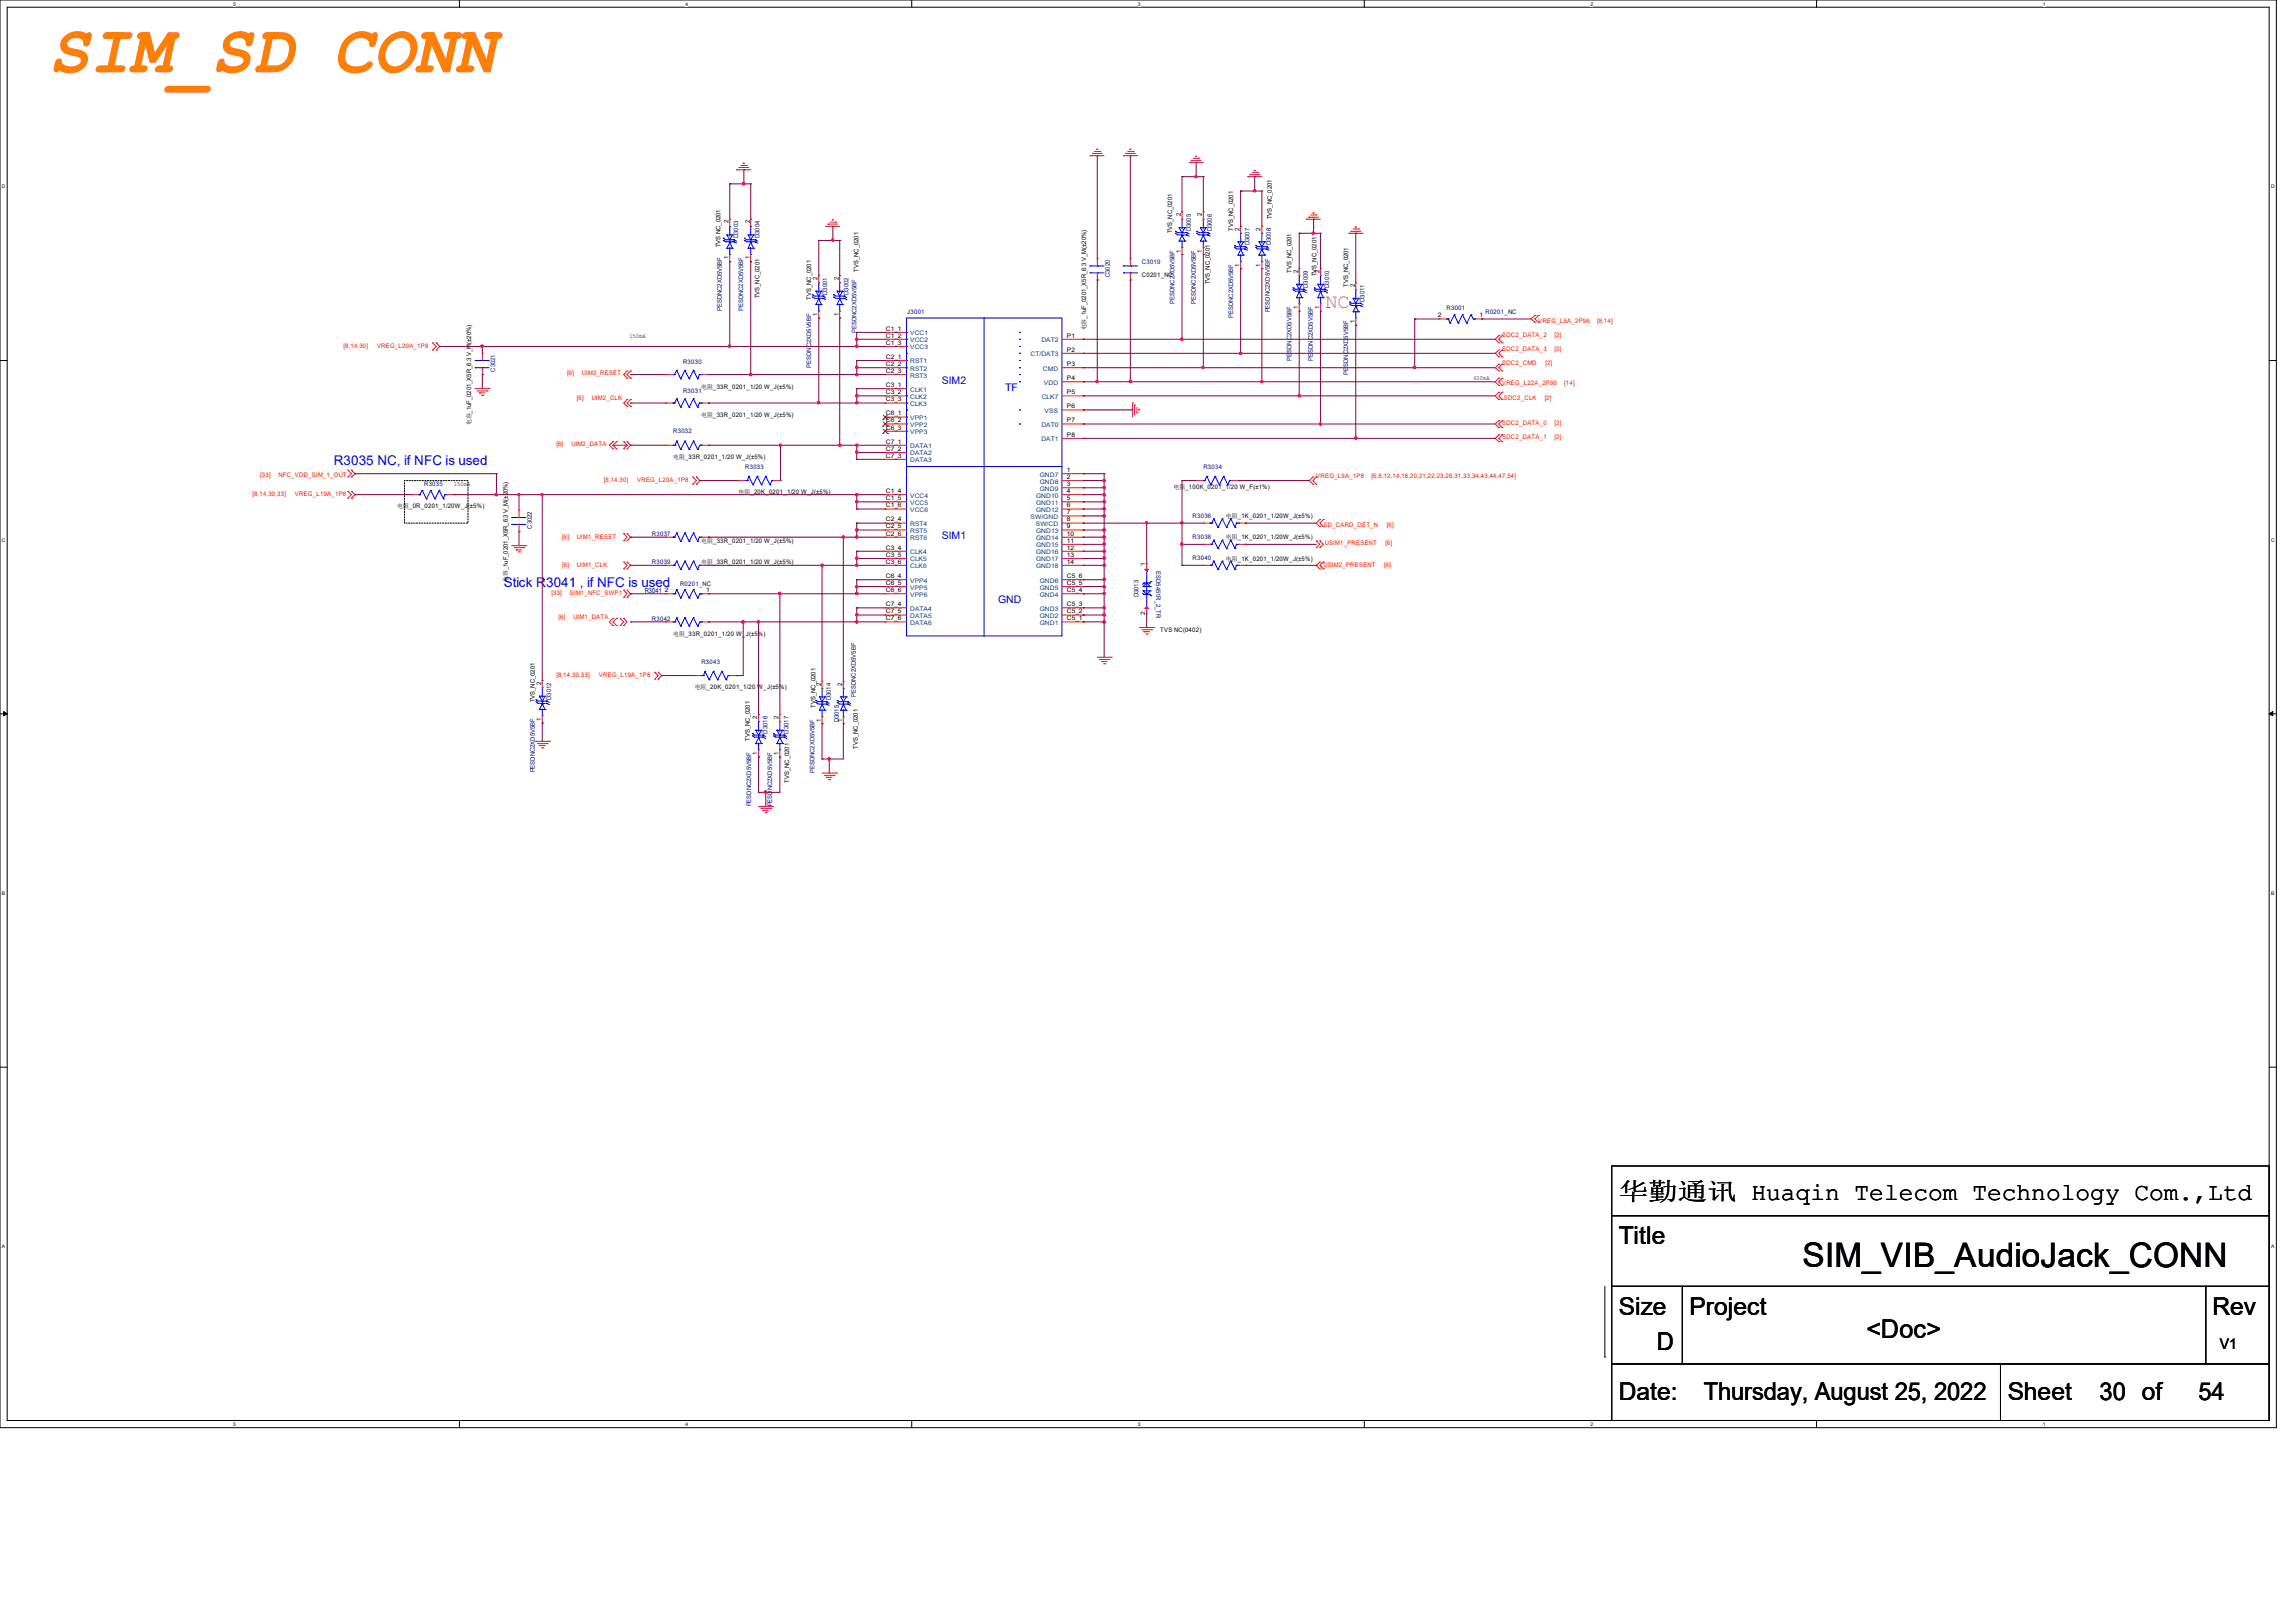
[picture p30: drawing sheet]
<svg xmlns="http://www.w3.org/2000/svg" width="297mm" height="210mm" viewBox="0 0 297 210" stroke-linecap="round" stroke-linejoin="round" font-family="sans-serif">
<defs><g id="words">
<text font-size="8.8" fill="#ff8000" x="6.3" y="9.4">SIM_SD CONN</text>
<text font-size="4.4" x="233.2" y="163.9">SIM_VIB_AudioJack_CONN</text>
<text font-size="3.3" x="241.4" y="173.1">&lt;Doc&gt;</text>
<g font-size="3.2">
<text x="209.4" y="155.2">华勤通讯 Huaqin Telecom Technology Com.,Ltd</text>
<text x="209.4" y="161">Title</text>
<text x="209.4" y="170.2">Size</text>
<text x="218.6" y="170.2">Project</text>
<text x="286.2" y="170.2">Rev</text>
<text x="214.3" y="174.8">D</text>
<text x="209.4" y="181.1">Date:</text>
<text x="220.4" y="181.1">Thursday, August 25, 2022</text>
<text x="259.7" y="181.1">Sheet</text>
<text x="271.6" y="181.1">30 of</text>
<text x="284.4" y="181.1">54</text>
</g>
<text font-size="2.6" fill="#f0f" x="171.4" y="39.8">NC</text>
<text font-size="1.9" x="287.2" y="174.5">V1</text>
<g font-size="1.7" fill="#00f">
<text x="43.2" y="60.2">R3035 NC, if NFC is used</text>
<text x="65.2" y="75.9">Stick R3041 , if NFC is used</text>
</g>
<g font-size="1.4" fill="#00f">
<text x="121.8" y="49.7">SIM2</text>
<text x="130" y="50.6">TF</text>
<text x="121.8" y="69.8">SIM1</text>
<text x="129.1" y="78.1">GND</text>
</g>
<text font-size=".9" fill="#000080" x="83.4" y="76.7">R3041</text>
<g font-size=".8">
<text x="94.2" y="28.9" transform="rotate(-90 94.2 28.9)">2</text>
<text x="97" y="28.9" transform="rotate(-90 97 28.9)">2</text>
<text x="152.7" y="28" transform="rotate(-90 152.7 28)">2</text>
<text x="155.5" y="28" transform="rotate(-90 155.5 28)">2</text>
<text x="159.5" y="29.8" transform="rotate(-90 159.5 29.8)">TVS_NC_0201</text>
<text x="160.4" y="29.8" transform="rotate(-90 160.4 29.8)">2</text>
<text x="163.1" y="29.8" transform="rotate(-90 163.1 29.8)">2</text>
<text x="164.5" y="28.4" transform="rotate(-90 164.5 28.4)">TVS_NC_0201</text>
<text x="93.2" y="32" transform="rotate(-90 93.2 32)">TVS NC_0201</text>
<text x="94.2" y="33.6" transform="rotate(-90 94.2 33.6)">1</text>
<text x="97" y="33.6" transform="rotate(-90 97 33.6)">1</text>
<text x="111" y="35.1" transform="rotate(-90 111 35.1)">TVS_NC_0201</text>
<text x="147.7" y="35.9">C0201_NC</text>
<text x="151.6" y="30.2" transform="rotate(-90 151.6 30.2)">TVS_NC_0201</text>
<text x="152.7" y="32.7" transform="rotate(-90 152.7 32.7)">1</text>
<text x="155.5" y="32.7" transform="rotate(-90 155.5 32.7)">1</text>
<text x="160.4" y="34.5" transform="rotate(-90 160.4 34.5)">1</text>
<text x="163.1" y="34.5" transform="rotate(-90 163.1 34.5)">1</text>
<text x="167.1" y="35.3" transform="rotate(-90 167.1 35.3)">TVS_NC_0201</text>
<text x="167.9" y="35.3" transform="rotate(-90 167.9 35.3)">2</text>
<text x="170.3" y="35.8" transform="rotate(-90 170.3 35.8)">TVS_NC_0201</text>
<text x="170.7" y="35.3" transform="rotate(-90 170.7 35.3)">2</text>
<text x="98.3" y="38.6" transform="rotate(-90 98.3 38.6)">TVS_NC_0201</text>
<text x="104.9" y="38.8" transform="rotate(-90 104.9 38.8)">TVS_NC_0201</text>
<text x="105.7" y="40.9" transform="rotate(-90 105.7 40.9)">1</text>
<text x="105.7" y="36.2" transform="rotate(-90 105.7 36.2)">2</text>
<text x="108.5" y="40.9" transform="rotate(-90 108.5 40.9)">1</text>
<text x="108.5" y="36.2" transform="rotate(-90 108.5 36.2)">2</text>
<text x="156.5" y="36.8" transform="rotate(-90 156.5 36.8)">TVS_NC_0201</text>
<text x="167.9" y="40" transform="rotate(-90 167.9 40)">1</text>
<text x="170.7" y="40" transform="rotate(-90 170.7 40)">1</text>
<text x="174.4" y="37.1" transform="rotate(-90 174.4 37.1)">TVS_NC_0201</text>
<text x="175.3" y="41.8" transform="rotate(-90 175.3 41.8)">1</text>
<text x="175.3" y="37.1" transform="rotate(-90 175.3 37.1)">2</text>
<text x="186" y="41.1">2</text>
<text x="191.4" y="41.1">1</text>
<text x="81.4" y="43.8">150mA</text>
<text x="114.6" y="42.8">C1_1</text>
<text x="114.6" y="43.7">C1_2</text>
<text x="114.6" y="44.6">C1_3</text>
<text x="114.6" y="46.4">C2_1</text>
<text x="114.6" y="47.4">C2_2</text>
<text x="138" y="43.7">P1</text>
<text x="138" y="45.5">P2</text>
<text x="138" y="47.4">P3</text>
<text x="140.5" y="42.8" transform="rotate(-90 140.5 42.8)">电容_1uF_0201_X5R_6.3 V_M(±20%)</text>
<text x="90.7" y="50.3">电阻_33R_0201_1/20 W_J(±5%)</text>
<text x="114.6" y="48.3">C2_3</text>
<text x="114.6" y="50.1">C3_1</text>
<text x="114.6" y="51">C3_2</text>
<text x="114.6" y="51.9">C3_3</text>
<text x="114.6" y="53.8">C6_1</text>
<text x="138" y="49.2">P4</text>
<text x="138" y="51">P5</text>
<text x="138" y="52.8">P6</text>
<text x="190.6" y="49.1">600mA</text>
<text x="61" y="55" transform="rotate(-90 61 55)">电容_1uF_0201_X5R_6.3 V_M(±20%)</text>
<text x="87.1" y="59.4">电阻_33R_0201_1/20 W_J(±5%)</text>
<text x="90.7" y="54">电阻_33R_0201_1/20 W_J(±5%)</text>
<text x="114.6" y="54.7">C6_2</text>
<text x="114.6" y="55.6">C6_3</text>
<text x="114.6" y="57.4">C7_1</text>
<text x="114.6" y="58.3">C7_2</text>
<text x="114.6" y="59.2">C7_3</text>
<text x="138" y="54.7">P7</text>
<text x="138" y="56.5">P8</text>
<text x="51.4" y="65.7">电阻_0R_0201_1/20W_J(±5%)</text>
<text x="58.7" y="62.9">150mA</text>
<text x="95.5" y="64">电阻_20K_0201_1/20 W_J(±5%)</text>
<text x="114.6" y="63.8">C1_4</text>
<text x="114.6" y="64.7">C1_5</text>
<text x="114.6" y="65.7">C1_6</text>
<text x="138" y="61.1">1</text>
<text x="138" y="62">2</text>
<text x="138" y="62.9">3</text>
<text x="138" y="63.8">4</text>
<text x="138" y="64.7">5</text>
<text x="138" y="65.7">6</text>
<text x="151.8" y="63.3">电阻_100K_0201_1/20 W_F(±1%)</text>
<text x="90.7" y="70.3">电阻_33R_0201_1/20 W_J(±5%)</text>
<text x="114.6" y="67.5">C2_4</text>
<text x="114.6" y="68.4">C2_5</text>
<text x="114.6" y="69.3">C2_6</text>
<text x="114.6" y="71.1">C3_4</text>
<text x="138" y="66.5">7</text>
<text x="138" y="67.5">8</text>
<text x="138" y="68.4">9</text>
<text x="138" y="69.3">10</text>
<text x="138" y="70.2">11</text>
<text x="138" y="71.1">12</text>
<text x="158.6" y="69.8">电阻_1K_0201_1/20W_J(±5%)</text>
<text x="158.6" y="67.1">电阻_1K_0201_1/20W_J(±5%)</text>
<text x="65.7" y="75.3" transform="rotate(-90 65.7 75.3)">电容_1uF_0201_X5R_6.3 V_M(±20%)</text>
<text x="86" y="76.6">2</text>
<text x="90.7" y="73">电阻_33R_0201_1/20 W_J(±5%)</text>
<text x="91.4" y="76.6">1</text>
<text x="114.6" y="72">C3_5</text>
<text x="114.6" y="72.9">C3_6</text>
<text x="114.6" y="74.8">C6_4</text>
<text x="114.6" y="75.7">C6_5</text>
<text x="114.6" y="76.6">C6_6</text>
<text x="138" y="76.6">C5_4</text>
<text x="138" y="75.7">C5_5</text>
<text x="138" y="74.8">C5_6</text>
<text x="138" y="72">13</text>
<text x="138" y="72.9">14</text>
<text x="148.1" y="73.3" transform="rotate(-90 148.1 73.3)">1</text>
<text x="158.6" y="72.6">电阻_1K_0201_1/20W_J(±5%)</text>
<text x="87.1" y="82.3">电阻_33R_0201_1/20 W_J(±5%)</text>
<text x="114.6" y="78.4">C7_4</text>
<text x="114.6" y="79.4">C7_5</text>
<text x="114.6" y="80.3">C7_6</text>
<text x="138" y="80.3">C5_1</text>
<text x="138" y="79.4">C5_2</text>
<text x="138" y="78.4">C5_3</text>
<text x="148.1" y="79.6" transform="rotate(-90 148.1 79.6)">2</text>
<text x="150.1" y="81.8">TVS NC(0402)</text>
<text x="70" y="88.6" transform="rotate(-90 70 88.6)">2</text>
<text x="89.9" y="89.2">电阻_20K_0201_1/20 W_J(±5%)</text>
<text x="106.2" y="88.7" transform="rotate(-90 106.2 88.7)">2</text>
<text x="109" y="88.7" transform="rotate(-90 109 88.7)">2</text>
<text x="69.2" y="90.9" transform="rotate(-90 69.2 90.9)">TVS_NC_0201</text>
<text x="70" y="93.3" transform="rotate(-90 70 93.3)">1</text>
<text x="97" y="95.8" transform="rotate(-90 97 95.8)">TVS_NC_0201</text>
<text x="98" y="93" transform="rotate(-90 98 93)">2</text>
<text x="100.7" y="93" transform="rotate(-90 100.7 93)">2</text>
<text x="105.5" y="91.6" transform="rotate(-90 105.5 91.6)">TVS_NC_0201</text>
<text x="106.2" y="93.4" transform="rotate(-90 106.2 93.4)">1</text>
<text x="109" y="93.4" transform="rotate(-90 109 93.4)">1</text>
<text x="98" y="97.7" transform="rotate(-90 98 97.7)">1</text>
<text x="100.7" y="97.7" transform="rotate(-90 100.7 97.7)">1</text>
<text x="102.1" y="101.3" transform="rotate(-90 102.1 101.3)">TVS_NC_0201</text>
<text x="111" y="96.9" transform="rotate(-90 111 96.9)">TVS_NC_0201</text>
</g>
<g font-size=".8" fill="#000080">
<text x="154" y="29.9" transform="rotate(-90 154 29.9)">D3005</text>
<text x="156.8" y="29.9" transform="rotate(-90 156.8 29.9)">D3006</text>
<text x="95.5" y="30.8" transform="rotate(-90 95.5 30.8)">D3003</text>
<text x="98.3" y="30.8" transform="rotate(-90 98.3 30.8)">D3004</text>
<text x="143.6" y="35.9" transform="rotate(-90 143.6 35.9)">C3020</text>
<text x="147.7" y="34.2">C3019</text>
<text x="161.6" y="31.8" transform="rotate(-90 161.6 31.8)">D3007</text>
<text x="164.4" y="31.8" transform="rotate(-90 164.4 31.8)">D3008</text>
<text x="93.4" y="40.3" transform="rotate(-90 93.4 40.3)">PESDNC2XD5V5BF</text>
<text x="96.1" y="40.3" transform="rotate(-90 96.1 40.3)">PESDNC2XD5V5BF</text>
<text x="107" y="38.1" transform="rotate(-90 107 38.1)">D3001</text>
<text x="109.8" y="38.1" transform="rotate(-90 109.8 38.1)">D3002</text>
<text x="117.4" y="40.6">J3001</text>
<text x="151.9" y="39.3" transform="rotate(-90 151.9 39.3)">PESDNC2XD5V5BF</text>
<text x="154.7" y="39.3" transform="rotate(-90 154.7 39.3)">PESDNC2XD5V5BF</text>
<text x="159.5" y="41.1" transform="rotate(-90 159.5 41.1)">PESDNC2XD5V5BF</text>
<text x="164.2" y="40.4" transform="rotate(-90 164.2 40.4)">PESDNC2XD5V5BF</text>
<text x="169.2" y="37.3" transform="rotate(-90 169.2 37.3)">D3009</text>
<text x="172" y="37.3" transform="rotate(-90 172 37.3)">D3010</text>
<text x="176.5" y="39.1" transform="rotate(-90 176.5 39.1)">D3011</text>
<text x="187.1" y="40.2">R3001</text>
<text x="192.2" y="40.6">R0201_NC</text>
<text x="88.4" y="47.2">R3030</text>
<text x="104.9" y="47.6" transform="rotate(-90 104.9 47.6)">PESDNC2XD5V5BF</text>
<text x="110.8" y="43.1" transform="rotate(-90 110.8 43.1)">PESDNC2XD5V5BF</text>
<text x="167.1" y="46.7" transform="rotate(-90 167.1 46.7)">PESDNC2XD5V5BF</text>
<text x="169.8" y="46.7" transform="rotate(-90 169.8 46.7)">PESDNC2XD5V5BF</text>
<text x="64" y="48.1" transform="rotate(-90 64 48.1)">C3021</text>
<text x="88.4" y="50.8">R3031</text>
<text x="174.4" y="48.5" transform="rotate(-90 174.4 48.5)">PESDNC2XD5V5BF</text>
<text x="87.1" y="56.1">R3032</text>
<text x="54.9" y="62.9">R3035</text>
<text x="96.4" y="60.7">R3033</text>
<text x="155.7" y="60.7">R3034</text>
<text x="68.8" y="68.4" transform="rotate(-90 68.8 68.4)">C3022</text>
<text x="84.3" y="69.3">R3037</text>
<text x="154.3" y="69.7">R3038</text>
<text x="154.3" y="67">R3036</text>
<text x="84.3" y="73">R3039</text>
<text x="88" y="75.8">R0201_NC</text>
<text x="147.3" y="77.3" transform="rotate(-90 147.3 77.3)">D3013</text>
<text x="149.6" y="73.9" transform="rotate(90 149.6 73.9)">ESD5451R_2_TR</text>
<text x="154.3" y="72.5">R3040</text>
<text x="84.3" y="80.3">R3042</text>
<text x="90.7" y="85.9">R3043</text>
<text x="71.3" y="90.6" transform="rotate(-90 71.3 90.6)">D3012</text>
<text x="99.3" y="94.9" transform="rotate(-90 99.3 94.9)">D3016</text>
<text x="102" y="94.9" transform="rotate(-90 102 94.9)">D3017</text>
<text x="107.5" y="90.6" transform="rotate(-90 107.5 90.6)">D3014</text>
<text x="108.5" y="93.5" transform="rotate(-90 108.5 93.5)">D3015</text>
<text x="110.7" y="90.2" transform="rotate(-90 110.7 90.2)">PESDNC2XD5V5BF</text>
<text x="69.2" y="100" transform="rotate(-90 69.2 100)">PESDNC2XD5V5BF</text>
<text x="105.4" y="100" transform="rotate(-90 105.4 100)">PESDNC2XD5V5BF</text>
<text x="97.2" y="104.4" transform="rotate(-90 97.2 104.4)">PESDNC2XD5V5BF</text>
<text x="99.9" y="104.4" transform="rotate(-90 99.9 104.4)">PESDNC2XD5V5BF</text>
</g>
<g font-size=".8" fill="#f00">
<text x="199" y="41.8">VREG_L5A_2P96</text>
<text x="206.6" y="41.8">[8,14]</text>
<text x="44.5" y="45">[8,14,30]</text>
<text x="48.8" y="45">VREG_L20A_1P8</text>
<text x="194.3" y="43.6">SDC2_DATA_2</text>
<text x="194.3" y="45.4">SDC2_DATA_3</text>
<text x="194.3" y="47.2">SDC2_CMD</text>
<text x="199.9" y="47.2">[2]</text>
<text x="201.1" y="43.6">[2]</text>
<text x="201.1" y="45.4">[2]</text>
<text x="73.4" y="48.5">[6]</text>
<text x="74.6" y="51.8">[6]</text>
<text x="75.3" y="48.5">UIM2_RESET</text>
<text x="76.5" y="51.8">UIM2_CLK</text>
<text x="194.3" y="49.8">VREG_L22A_2P96</text>
<text x="194.5" y="51.7">SDC2_CLK</text>
<text x="199.8" y="51.7">[2]</text>
<text x="202.4" y="49.8">[14]</text>
<text x="72" y="57.7">[6]</text>
<text x="73.9" y="57.7">UIM2_DATA</text>
<text x="194.3" y="55">SDC2_DATA_0</text>
<text x="194.3" y="56.8">SDC2_DATA_1</text>
<text x="201.1" y="55">[2]</text>
<text x="201.1" y="56.8">[2]</text>
<text x="32.7" y="64.2">[8,14,30,33]</text>
<text x="33.7" y="61.7">[33]</text>
<text x="36" y="61.7">NFC_VDD_SIM_1_OUT</text>
<text x="38.1" y="64.2">VREG_L19A_1P8</text>
<text x="78.1" y="62.4">[8,14,30]</text>
<text x="82.4" y="62.4">VREG_L20A_1P8</text>
<text x="170.3" y="61.8">VREG_L9A_1P8</text>
<text x="177.4" y="61.8">[6,8,12,14,18,20,21,22,23,26,31,33,34,43,44,47,54]</text>
<text x="72.7" y="69.7">[6]</text>
<text x="74.6" y="69.7">UIM1_RESET</text>
<text x="171.2" y="68.2">SD_CARD_DET_N</text>
<text x="171.4" y="70.5">USIM1_PRESENT</text>
<text x="179.2" y="70.5">[6]</text>
<text x="179.4" y="68.2">[6]</text>
<text x="71.3" y="77">[33]</text>
<text x="72.7" y="73.4">[6]</text>
<text x="73.7" y="77">SIM1_NFC_SWP1</text>
<text x="74.6" y="73.4">UIM1_CLK</text>
<text x="171.2" y="73.4">USIM2_PRESENT</text>
<text x="179.1" y="73.4">[6]</text>
<text x="72.3" y="80.1">[6]</text>
<text x="74.2" y="80.1">UIM1_DATA</text>
<text x="72" y="87.6">[8,14,30,33]</text>
<text x="77.5" y="87.6">VREG_L19A_1P8</text>
</g>
<g font-size=".8" fill="#004080">
<text x="117.7" y="43.4">VCC1</text>
<text x="117.7" y="44.3">VCC2</text>
<text x="117.7" y="45.2">VCC3</text>
<text x="117.7" y="47">RST1</text>
<text x="117.7" y="48">RST2</text>
<text x="133.3" y="46.1">CT/DAT3</text>
<text x="134.7" y="44.3">DAT2</text>
<text x="134.9" y="48">CMD</text>
<text x="117.7" y="48.9">RST3</text>
<text x="117.7" y="50.7">CLK1</text>
<text x="117.7" y="51.6">CLK2</text>
<text x="117.7" y="52.5">CLK3</text>
<text x="134.8" y="51.6">CLK7</text>
<text x="135" y="49.8">VDD</text>
<text x="135.1" y="53.4">VSS</text>
<text x="117.7" y="54.4">VPP1</text>
<text x="117.7" y="55.2">VPP2</text>
<text x="117.7" y="56.2">VPP3</text>
<text x="117.7" y="58">DATA1</text>
<text x="117.7" y="58.9">DATA2</text>
<text x="117.7" y="59.8">DATA3</text>
<text x="134.7" y="55.2">DAT0</text>
<text x="134.7" y="57.1">DAT1</text>
<text x="117.7" y="64.4">VCC4</text>
<text x="117.7" y="65.3">VCC5</text>
<text x="134" y="64.4">GND10</text>
<text x="134" y="65.3">GND11</text>
<text x="134.5" y="61.7">GND7</text>
<text x="134.5" y="62.6">GND8</text>
<text x="134.5" y="63.5">GND9</text>
<text x="117.7" y="66.2">VCC6</text>
<text x="117.7" y="68.1">RST4</text>
<text x="117.7" y="69">RST5</text>
<text x="117.7" y="69.9">RST6</text>
<text x="117.7" y="71.7">CLK4</text>
<text x="133.3" y="67.1">SW/GND</text>
<text x="134" y="68.1">SW/CD</text>
<text x="134" y="66.2">GND12</text>
<text x="134" y="69">GND13</text>
<text x="134" y="69.9">GND14</text>
<text x="134" y="70.8">GND15</text>
<text x="134" y="71.7">GND16</text>
<text x="117.7" y="72.6">CLK5</text>
<text x="117.7" y="73.5">CLK6</text>
<text x="117.7" y="75.4">VPP4</text>
<text x="117.7" y="76.3">VPP5</text>
<text x="117.7" y="77.2">VPP6</text>
<text x="134" y="72.6">GND17</text>
<text x="134" y="73.5">GND18</text>
<text x="134.5" y="77.2">GND4</text>
<text x="134.5" y="76.3">GND5</text>
<text x="134.5" y="75.4">GND6</text>
<text x="117.7" y="79">DATA4</text>
<text x="117.7" y="80">DATA5</text>
<text x="117.7" y="80.9">DATA6</text>
<text x="134.5" y="80.9">GND1</text>
<text x="134.5" y="80">GND2</text>
<text x="134.5" y="79">GND3</text>
</g>
<g font-size=".6">
<text x="30.2" y=".7">5</text>
<text x="88.7" y=".7">4</text>
<text x="147.2" y=".7">3</text>
<text x="205.7" y=".7">2</text>
<text x="264.2" y=".7">1</text>
<text x=".3" y="24.4">D</text>
<text x="293.8" y="24.4">D</text>
<text x=".3" y="70.1">C</text>
<text x="293.8" y="70.1">C</text>
<text x=".3" y="115.8">B</text>
<text x="293.8" y="115.8">B</text>
<text x=".3" y="161.5">A</text>
<text x="293.8" y="161.5">A</text>
<text x="30.2" y="184.5">5</text>
<text x="88.7" y="184.5">4</text>
<text x="147.2" y="184.5">3</text>
<text x="205.7" y="184.5">2</text>
<text x="264.2" y="184.5">1</text>
</g>
</g></defs>
<path d="M0 0h294.5v184.7h-294.5zM.9 .9h292.6v182.9h-292.6z" fill="none" stroke="#000" stroke-width=".13"/>
<g fill="#fff">
<path d="M30.2 .1h.3v.7h-.3z"/>
<path d="M30.2 183.9h.3v.8h-.3z"/>
</g>
<path d="M59.4 0v.9M59.4 183.8v.9" fill="none" stroke="#000" stroke-width=".13"/>
<g fill="#fff">
<path d="M88.7 .1h.3v.7h-.3z"/>
<path d="M88.7 183.9h.3v.8h-.3z"/>
</g>
<path d="M117.9 0v.9M117.9 183.8v.9" fill="none" stroke="#000" stroke-width=".13"/>
<g fill="#fff">
<path d="M147.2 .1h.3v.7h-.3z"/>
<path d="M147.2 183.9h.3v.8h-.3z"/>
</g>
<path d="M176.5 0v.9M176.5 183.8v.9" fill="none" stroke="#000" stroke-width=".13"/>
<g fill="#fff">
<path d="M205.7 .1h.4v.7h-.4z"/>
<path d="M205.7 183.9h.4v.8h-.4z"/>
</g>
<path d="M235 0v.9M235 183.8v.9" fill="none" stroke="#000" stroke-width=".13"/>
<g fill="#fff">
<path d="M264.2 .1h.4v.7h-.4z"/>
<path d="M264.2 183.9h.4v.8h-.4z"/>
<path d="M.3 23.8h.4v.7h-.4z"/>
<path d="M293.8 23.8h.5v.7h-.5z"/>
<path d="M.3 69.5h.4v.7h-.4z"/>
<path d="M293.8 69.5h.5v.7h-.5z"/>
</g>
<path d="M0 46.7h.9M293.5 46.7h1" fill="none" stroke="#000" stroke-width=".13"/>
<g fill="#fff">
<path d="M.3 115.2h.4v.8h-.4z"/>
<path d="M293.8 115.2h.4v.8h-.4z"/>
</g>
<path d="M0 92.4h.9M293.5 92.4h1" fill="none" stroke="#000" stroke-width=".13"/>
<path d="M.5 92.1l.4 .3-.4 .2zM293.5 92.4l.5-.3v.5z" fill="#000" stroke="#000" stroke-width=".13"/>
<g fill="#fff">
<path d="M.3 161h.3v.7h-.3z"/>
<path d="M293.8 161h.4v.7h-.4z"/>
</g>
<path d="M0 138.1h.9M293.5 138.1h1M208.5 157.3h85v9.2h-85zM208.5 150.9h85v6.4h-85zM207.6 175.6h.1M207.6 166.5v9.1M208.5 166.5h9.1v10h-9.1zM208.5 176.5h50.3v7.3h-50.3zM217.6 166.5h67.7v10h-67.7zM258.8 176.5h34.7v7.3h-34.7zM285.3 166.5h8.2v10h-8.2z" fill="none" stroke="#000" stroke-width=".13"/>
<path d="M52.3 62.2h8.2v5.5h-8.2z" fill="none" stroke="#000" stroke-width=".13" stroke-dasharray=".2 .2"/>
<g fill="none" stroke="#f00" stroke-width=".13">
<path d="M141.3 19.9h.1M141.3 19.9h1.3M141.6 19.6h.7M141.9 19.3h.1M142.3 19.6h.1M145.6 19.9h.1M145.6 19.9h1.3M145.9 19.6h.7M146.1 19.3h.1M146.1 19.3h.2M146.6 19.6h.1M94.4 28.4h.1"/>
<path d="M94.4 33.9h.1M94.4 28.4v.9M94.4 32.9v1M95.3 22h.1M95.3 22h1.8M95.6 21.7h.1M95.6 21.7h1.3M95.8 21.4h.8M96.1 21.1h.1M96.1 21.1h.2M96.6 21.4h.1M97.1 28.4h.1"/>
<path d="M97.1 33.9h.1M97.1 28.4v.9M97.1 32.9v1M105.9 35.7h.1M105.9 35.7v.9M106.8 29.3h.1M106.8 29.3h1.8M107.1 29h.1M107.1 29h1.3M107.4 28.7h.7M107.7 28.4h.1M108.1 28.7h.1"/>
<path d="M108.6 35.7h.1M108.6 35.7v.9M141 20.2h.1M141 20.2h1.8M141.9 36.2h.1M141.9 33.5h.1M141.9 33.5v.9M141.9 35.3v.9M145.3 20.2h.1M145.3 20.2h1.9M146.2 33.5h.1M146.2 36.2h.1"/>
<path d="M146.2 33.5v.9M146.2 35.3v.9M152.9 27.4h.1M152.9 32.9h.1M152.9 27.4v1M152.9 32v.9M153.8 21h.1M153.8 21h1.9M154.1 20.8h.1M154.1 20.8h1.3M154.3 20.5h.8M154.6 20.2h.1"/>
<path d="M154.6 20.2h.2M155.1 20.5h.1M155.7 27.4h.1M155.7 32.9h.1M155.7 27.4v1M155.7 32v.9M160.5 29.3h.1M160.5 34.8h.1M160.5 29.3v.9M160.5 33.9v.9M161.4 22.9h.1M161.4 22.9h1.8"/>
<path d="M161.7 22.6h.1M161.7 22.6h1.3M162 22.3h.7M162.2 22.1h.1M162.2 22.1h.2M162.7 22.3h.1M163.2 29.3h.1M163.2 34.8h.1M163.2 29.3v.9M163.2 33.9v.9M168.1 34.8h.1M168.1 34.8v.9"/>
<path d="M168.1 39.3v1M169 28.4h.1M169 28.4h1.8M169.3 28.1h.1M169.3 28.1h1.3M169.5 27.8h.8M169.8 27.6h.1M169.8 27.6h.2M170.3 27.8h.1M170.8 34.8h.1M170.8 34.8v.9M170.8 39.3v1"/>
<path d="M174.5 30.2h1.8M174.5 30.2h.1M174.8 29.9h.1M174.8 29.9h1.2M175 29.6h.8M175.3 29.4h.2M175.3 29.4h.1M175.4 36.6h.1M175.4 36.6v.9M175.8 29.6h.1M56 44.4h.1M56 45.3h.1"/>
<path d="M56 44.4l.4 .4-.4 .5M56.4 44.4l.5 .4-.5 .5M56.4 45.3h.1M56.4 44.4h.1M61.5 50.3h1.8M61.7 50.6h1.3M62 50.8h.7M62 50.8h.1M62.3 51.1h.2M62.4 48.5h.1M62.4 45.7h.1M62.4 45.7v1"/>
<path d="M62.4 47.6v.9M62.5 51.1h.1M63 50.6h.1M63.3 50.3h.1M79.3 58.1h.1M79.3 57.1h.1M79.3 57.6l.5 .5M79.3 57.6h1.8M79.3 57.2l-.5 .4 .5 .5M79.8 57.2l-.5 .4M79.8 58.1h.1M79.8 57.1h.1"/>
<path d="M80.7 58.1h.1M80.7 57.1h.1M80.7 57.2l.4 .4M81.1 48l-.4 .5 .4 .4M81.1 51.7l-.4 .5 .4 .4M81.1 48.9h.1M81.1 48h.1M81.1 52.6h.1M81.1 51.7h.1M81.1 57.1h.1M81.1 58.1h.1M81.1 57.6h.1"/>
<path d="M81.1 57.6l-.4 .5M81.1 57.2l.5 .4-.5 .5M81.6 48l-.5 .5 .5 .4M81.6 51.7l-.5 .5 .5 .4M81.6 48.9h.1M81.6 48h.1M81.6 52.6h.1M81.6 51.7h.1M86.1 57.6h1M86.1 52.2h1M86.1 48.5h1M86.1 52.2h.1"/>
<path d="M86.1 57.6h.1M86.1 48.5h.1M90.7 57.6h1M90.7 52.2h1M90.7 48.5h1M91.7 52.2h.1M91.7 57.6h.1M91.7 48.5h.1M105.9 41.1h.1M105.9 40.3v.8M108.6 41.1h.1M108.6 40.3v.8"/>
<path d="M114.5 43h.1M114.5 43.9h.1M114.5 44.8h.1M114.5 46.7h.1M114.5 47.6h.1M114.5 48.5h.1M114.5 50.3h.1M114.5 51.2h.1M114.5 52.2h.1M114.5 54h.1M114.5 54.9h.1M114.5 55.8h.1"/>
<path d="M114.5 57.6h.1M114.5 58.5h.1M114.5 59.4h.1M114.5 50.3h2.8M114.5 57.6h2.8M114.5 52.2h2.8M114.5 43h2.8M114.5 43.9h2.8M114.5 44.8h2.8M114.5 46.7h2.8M114.5 47.6h2.8M114.5 48.5h2.8"/>
<path d="M114.5 51.2h2.8M114.5 54h2.8M114.5 54.9h2.8M114.5 55.8h2.8M114.5 58.5h2.8M114.5 59.4h2.8M137.4 43.9h2.7M137.4 47.6h2.7M137.4 51.2h2.7M137.4 54.9h2.7M137.4 45.7h2.7M137.4 49.4h2.7"/>
<path d="M137.4 53h2.7M137.4 56.7h2.7M140.1 43.9h.1M140.1 45.7h.1M140.1 47.6h.1M140.1 49.4h.1M140.1 51.2h.1M140.1 53h.1M140.1 54.9h.1M140.1 56.7h.1M146.5 52.2h.1M146.5 52.2v1.8"/>
<path d="M146.8 52.4h.1M146.8 52.4v1.3M147.1 53.4h.1M147.1 52.7v.7M147.3 53h.1M147.3 53v.1M168.1 40.3h.1M170.8 40.3h.1M175.4 42.1h.1M175.4 41.1v1M186.2 41.3h.1M186.2 41.3h.9"/>
<path d="M190.8 41.3h.9M191.7 41.3h.1M193.9 43.4h.1M193.9 44.4h.1M193.9 45.3h.1M193.9 46.2h.1M193.9 47.1h.1M193.9 48h.1M193.9 49.9h.1M193.9 48.9h.1M193.9 50.8h.1M193.9 51.7h.1"/>
<path d="M193.9 54.4h.1M193.9 55.3h.1M193.9 56.3h.1M193.9 57.1h.1M193.9 43.4l-.5 .5 .5 .5M193.9 45.3l-.5 .4 .5 .5M193.9 47.1l-.5 .5 .5 .4M193.9 48.9l-.5 .5 .5 .5M193.9 50.8l-.5 .4 .5 .5M193.9 54.4l-.5 .5 .5 .4M193.9 56.3l-.5 .4 .5 .4M194.3 43.4l-.4 .5 .4 .5"/>
<path d="M194.3 45.3l-.4 .4 .4 .5M194.3 47.1l-.4 .5 .4 .4M194.3 48.9l-.4 .5 .4 .5M194.3 50.8l-.4 .4 .4 .5M194.3 54.4l-.4 .5 .4 .4M194.3 56.3l-.4 .4 .4 .4M194.3 44.4h.1M194.3 43.4h.1M194.3 46.2h.1M194.3 45.3h.1M194.3 48h.1M194.3 47.1h.1"/>
<path d="M194.3 48.9h.1M194.3 49.9h.1M194.3 51.7h.1M194.3 50.8h.1M194.3 55.3h.1M194.3 54.4h.1M194.3 57.1h.1M194.3 56.3h.1M198.5 40.8l-.4 .5 .4 .4M198.5 40.8h.1M198.5 41.7h.1M199 40.8l-.5 .5 .5 .4"/>
<path d="M199 41.7h.1M199 40.8h.1M45 60.8h.1M45 61.7h.1M45 63.6h.1M45 64.5h.1M45 60.8l.5 .5-.5 .4M45 63.6l.5 .4-.5 .5M45.5 60.8l.4 .5-.4 .4M45.5 63.6l.4 .4-.4 .5M45.5 61.7h.1M45.5 60.8h.1"/>
<path d="M45.5 64.5h.1M45.5 63.6h.1M53.3 64h.8M53.3 64h.1M57.8 64h.9M58.7 64h.1M66.2 70.6h1.8M66.5 70.9h1.3M66.8 71.2h.7M66.8 71.2h.1M67.1 71.4h.1M67.1 68.8h.1"/>
<path d="M67.1 66h.1M67.1 66v1M67.1 67.9v.9M67.2 71.4h.1M67.8 70.9h.1M68 70.6h.1M80.7 69h.1M80.7 70h.1M80.7 72.7h.1M80.7 73.6h.1M80.7 76.4h.1M80.7 77.3h.1"/>
<path d="M80.7 69l.4 .5-.4 .5M80.7 72.7l.4 .5-.4 .4M80.7 76.4l.4 .4-.4 .5M81.1 70h.1M81.1 69h.1M81.1 73.6h.1M81.1 72.7h.1M81.1 77.3h.1M81.1 76.4h.1M81.1 69l.5 .5-.5 .5M81.1 72.7l.5 .5-.5 .4M81.1 76.4l.5 .4-.5 .5"/>
<path d="M86.1 73.2h1M86.1 69.5h1M86.1 76.8h1M86.1 73.2h.1M86.1 69.5h.1M86.1 76.8h.1M89.6 61.7h.1M89.6 62.7h.1M89.6 61.7l.5 .5-.5 .5M90.1 61.7l.5 .5-.5 .5M90.1 62.7h.1M90.1 61.7h.1"/>
<path d="M90.7 73.2h1M90.7 69.5h1M90.7 76.8h1M91.7 73.2h.1M91.7 69.5h.1M91.7 76.8h.1M95.5 62.2h.9M95.5 62.2h.1M100 62.2h1M101 62.2h.1M114.5 64h.1M114.5 64.9h.1"/>
<path d="M114.5 65.9h.1M114.5 67.7h.1M114.5 68.6h.1M114.5 69.5h.1M114.5 71.3h.1M114.5 72.3h.1M114.5 73.2h.1M114.5 75h.1M114.5 75.9h.1M114.5 76.8h.1M114.5 78.7h.1M114.5 79.6h.1"/>
<path d="M114.5 73.2h2.8M114.5 69.5h2.8M114.5 64h2.8M114.5 79.6h2.8M114.5 78.7h2.8M114.5 64.9h2.8M114.5 65.9h2.8M114.5 67.7h2.8M114.5 68.6h2.8M114.5 71.3h2.8M114.5 72.3h2.8M114.5 75h2.8"/>
<path d="M114.5 75.9h2.8M114.5 76.8h2.8M137.4 73.2h2.7M137.4 62.2h2.7M137.4 70.4h2.7M137.4 69.5h2.7M137.4 64h2.7M137.4 79.6h2.7M137.4 78.7h2.7M137.4 64.9h2.7M137.4 65.9h2.7M137.4 67.7h2.7"/>
<path d="M137.4 68.6h2.7M137.4 71.3h2.7M137.4 72.3h2.7M137.4 75h2.7M137.4 75.9h2.7M137.4 76.8h2.7M137.4 61.3h2.7M137.4 63.1h2.7M137.4 66.8h2.7M140.1 79.6h.1M140.1 78.7h.1M140.1 76.8h.1"/>
<path d="M140.1 75.9h.1M140.1 75h.1M140.1 61.3h.1M140.1 62.2h.1M140.1 63.1h.1M140.1 64h.1M140.1 64.9h.1M140.1 65.9h.1M140.1 66.8h.1M140.1 67.7h.1M140.1 68.6h.1M140.1 69.5h.1"/>
<path d="M140.1 70.4h.1M140.1 71.3h.1M140.1 72.3h.1M140.1 73.2h.1M148.3 73h.1M148.3 79.4h.1M148.3 73v.9M148.3 78.5v.9M154.7 62.2h1M154.7 62.2h.1M155.7 70.4h.1M155.7 73.2h.1"/>
<path d="M155.7 67.7h.1M155.7 73.2h.8M155.7 70.4h.8M155.7 67.7h.8M159.3 62.2h.9M160.2 62.2h.1M160.2 73.2h.9M160.2 70.4h.9M160.2 67.7h.9M161.1 70.4h.1M161.1 73.2h.1M161.1 67.7h.1"/>
<path d="M169.8 61.7l-.4 .5 .4 .5M169.8 62.7h.1M169.8 61.7h.1M170.3 61.7l-.5 .5 .5 .5M170.3 70l.4 .4-.4 .5M170.3 61.7h.1M170.3 62.7h.1M170.3 70h.1M170.3 70.9h.1M170.7 67.2h.1M170.7 68.2h.1M170.7 70h.1"/>
<path d="M170.7 70.9h.1M170.7 72.7h.1M170.7 73.6h.1M170.7 70l.5 .4-.5 .5M170.7 67.2l-.4 .5 .4 .5M170.7 72.7l-.4 .5 .4 .4M171.2 67.2l-.5 .5 .5 .5M171.2 72.7l-.5 .5 .5 .4M171.2 68.2h.1M171.2 67.2h.1M171.2 73.6h.1M171.2 72.7h.1"/>
<path d="M69.3 95.9h1.8M69.5 96.2h1.3M69.8 96.5h.1M69.8 96.5h.7M70.1 96.8h.1M70.1 88.1h.1M70.1 93.6h.1M70.1 88.1v.9M70.1 92.6v1M70.2 96.8h.1M70.8 96.2h.1M71.1 95.9h.1"/>
<path d="M79.3 80.9h.1M79.3 80h.1M79.3 80l-.5 .5 .5 .4M79.8 80l-.5 .5 .5 .4M79.8 80h.1M79.8 80.9h.1M80.2 80h.1M80.2 80.9h.1M80.2 80l.5 .5-.5 .4M80.7 80h.1M80.7 80.9h.1M80.7 80l.4 .5-.4 .4"/>
<path d="M84.7 87h.1M84.7 87.9h.1M84.7 87l.4 .4-.4 .5M85.1 87l.5 .4-.5 .5M85.1 87.9h.1M85.1 87h.1M86.1 80.5h1M86.1 80.5h.1M89.8 87.4h.1M89.8 87.4h.9M90.7 80.5h1M91.7 80.5h.1"/>
<path d="M94.4 87.4h.9M95.3 87.4h.1M98.1 92.5h.1M98.1 98h.1M98.1 92.5v.9M98.1 97v1M100.9 92.5h.1M100.9 98h.1M100.9 92.5v.9M100.9 97v1M106.3 88.2h.1M106.3 93.6h.1"/>
<path d="M106.3 88.2v.9M106.3 92.8v.8M109.1 88.2h.1M109.1 93.6h.1M109.1 88.2v.9M109.1 92.8v.8M114.5 80.5h.1M114.5 80.5h2.8M137.4 80.5h2.7M140.1 80.5h.1M141.9 85h1.9M142.2 85.3h1.3"/>
<path d="M142.5 85.6h.7M142.5 85.6h.1M142.7 85.9h.2M142.9 85.9h.1M143.5 85.3h.1M143.8 85h.1M147.4 81.2h1.9M147.7 81.5h1.3M148 81.7h.1M148 81.7h.7M148.3 82h.1M148.4 82h.1"/>
<path d="M149 81.5h.1M149.3 81.2h.1M98.1 104.4h1.8M98.4 104.6h1.3M98.7 104.9h.1M98.7 104.9h.7M99 105.2h.1M99.1 105.2h.1M99.7 104.6h.1M99.9 104.4h.1M106.3 100h1.9M106.6 100.3h1.3"/>
<path d="M106.9 100.6h.1M106.9 100.6h.8M107.2 100.9h.2M107.4 100.9h.1M107.9 100.3h.1M108.2 100h.1"/>
</g>
<g fill="none" stroke="#00f" stroke-width=".13">
<path d="M93.6 31.1l.3 .2h1M93.6 30.8l.3 .2h1M93.6 31.1h.1M93.6 30.8h.1M94 32.1h.1M94 30.4h.1M94 30.4h.7M94 32.1h.7M94 30.4l.4 .6M94.4 31.4l-.4 .7M94.4 32.9h.1M94.4 29.3h.1"/>
<path d="M94.4 31.4h.1M94.4 31h.1M94.4 29.3v1.3M94.4 31v.4M94.4 32v.9M94.4 31.4l.3 .7M94.7 32.1h.1M94.7 30.4h.1M94.7 30.4l-.3 .6M94.9 31l.4 .2M94.9 31.3l.4 .2M94.9 31.3h.1"/>
<path d="M94.9 31h.1M96.3 31.1h.1M96.3 30.8h.1M96.3 31.1l.3 .2h1.1M96.3 30.8l.3 .2h1.1M96.8 32.1h.7M96.8 30.4l.3 .6M96.8 32.1h.1M96.8 30.4h.1M96.8 30.4h.7M97.1 32.9h.1M97.1 29.3h.1"/>
<path d="M97.1 31.4h.1M97.1 31h.1M97.1 29.3v1.3M97.1 31v.4M97.1 32v.9M97.1 31.4l.4 .7M97.1 31.4l-.3 .7M97.5 32.1h.1M97.5 30.4h.1M97.5 30.4l-.4 .6M97.7 31.3h.1M97.7 31h.1"/>
<path d="M97.7 31l.3 .2M97.7 31.3l.3 .2M105.1 38.4l.3 .2h1.1M105.1 38.1l.3 .2h1.1M105.1 38.4h.1M105.1 38.1h.1M105.5 37.7l.4 .6M105.5 39.4h.1M105.5 37.7h.1M105.5 37.7h.8M105.5 39.4h.8M105.9 36.6h.1"/>
<path d="M105.9 38.7h.1M105.9 38.3h.1M105.9 36.6v1.3M105.9 38.3v.4M105.9 39.3v1M105.9 38.7l.4 .7M105.9 38.7l-.4 .7M106.3 39.4h.1M106.3 37.7h.1M106.3 37.7l-.4 .6M106.5 38.6h.1M106.5 38.3h.1"/>
<path d="M106.5 38.3l.3 .2M106.5 38.6l.3 .2M107.8 38.4l.3 .2h1.1M107.8 38.1l.3 .2h1.1M107.8 38.4h.1M107.8 38.1h.1M108.3 39.4h.1M108.3 37.7h.1M108.3 37.7h.7M108.3 39.4h.7M108.3 37.7l.3 .6M108.6 38.7l-.3 .7"/>
<path d="M108.6 36.6h.1M108.6 38.7h.1M108.6 38.3h.1M108.6 36.6v1.3M108.6 38.3v.4M108.6 39.3v1M108.6 38.7l.4 .7M109 39.4h.1M109 37.7h.1M109 37.7l-.4 .6M109.2 38.3l.4 .2M109.2 38.6l.4 .2"/>
<path d="M109.2 38.6h.1M109.2 38.3h.1M141 35.3h.1M141 34.4h.1M141 35.3h1.8M141 34.4h1.8M141.9 35.3h.1M141.9 34.4h.1M145.3 34.4h.1M145.3 35.3h.1M145.3 35.3h1.9M145.3 34.4h1.9"/>
<path d="M146.2 34.4h.1M146.2 35.3h.1M152.1 30.2l.3 .2h1.1M152.1 29.9l.3 .2h1.1M152.1 30.2h.1M152.1 29.9h.1M152.5 31.2h.1M152.5 29.5h.1M152.5 29.5h.8M152.5 31.2h.8M152.5 29.5l.4 .6M152.9 30.5l-.4 .7"/>
<path d="M152.9 32h.1M152.9 28.4h.1M152.9 30.5h.1M152.9 30.1h.1M152.9 28.4v1.2M152.9 30.1v.4M152.9 31.1v.9M152.9 30.5l.4 .7M153.3 31.2h.1M153.3 29.5h.1M153.3 29.5l-.4 .6M153.5 30.1l.3 .2"/>
<path d="M153.5 30.4l.3 .2M153.5 30.4h.1M153.5 30.1h.1M154.8 30.2l.3 .2h1.1M154.8 29.9l.3 .2h1.1M154.8 30.2h.1M154.8 29.9h.1M155.3 29.5l.4 .6M155.3 31.2h.1M155.3 29.5h.1M155.3 29.5h.7M155.3 31.2h.7"/>
<path d="M155.7 32h.1M155.7 28.4h.1M155.7 30.5h.1M155.7 30.1h.1M155.7 28.4v1.2M155.7 30.1v.4M155.7 31.1v.9M155.7 30.5l.3 .7M155.7 30.5l-.4 .7M156 31.2h.1M156 29.5h.1M156 29.5l-.3 .6"/>
<path d="M156.2 30.4h.1M156.2 30.1h.1M156.2 30.1l.3 .2M156.2 30.4l.3 .2M159.7 32l.2 .2h1.1M159.7 31.8l.2 .1h1.1M159.7 32h.1M159.7 31.8h.1M160.1 33h.1M160.1 31.3h.1M160.1 31.3h.8M160.1 33h.8"/>
<path d="M160.1 31.3l.4 .6M160.5 32.3l-.4 .7M160.5 33.9h.1M160.5 30.2h.1M160.5 32.3h.1M160.5 31.9h.1M160.5 30.2v1.3M160.5 31.9v.4M160.5 32.9v1M160.5 32.3l.4 .7M160.9 33h.1M160.9 31.3h.1"/>
<path d="M160.9 31.3l-.4 .6M161 31.9l.4 .2M161 32.2l.4 .2M161 32.2h.1M161 31.9h.1M162.4 32h.1M162.4 31.8h.1M162.4 32l.3 .2h1.1M162.4 31.8l.3 .1h1.1M162.9 33h.7M162.9 31.3l.3 .6M162.9 33h.1"/>
<path d="M162.9 31.3h.1M162.9 31.3h.7M163.2 33.9h.1M163.2 30.2h.1M163.2 32.3h.1M163.2 31.9h.1M163.2 30.2v1.3M163.2 31.9v.4M163.2 32.9v1M163.2 32.3l.4 .7M163.2 32.3l-.3 .7M163.6 33h.1"/>
<path d="M163.6 31.3h.1M163.6 31.3l-.4 .6M163.8 31.9l.4 .2M163.8 32.2l.4 .2M163.8 32.2h.1M163.8 31.9h.1M167.3 37.5l.3 .2h1M167.3 37.3l.3 .1h1M167.3 37.5h.1M167.3 37.3h.1M167.7 36.8l.4 .6M167.7 38.5h.1"/>
<path d="M167.7 36.8h.1M167.7 36.8h.7M167.7 38.5h.7M168.1 39.3h.1M168.1 35.7h.1M168.1 37.8h.1M168.1 37.4h.1M168.1 35.7v1.3M168.1 37.4v.4M168.1 38.4v.9M168.1 37.8l.3 .7M168.1 37.8l-.4 .7"/>
<path d="M168.4 38.5h.1M168.4 36.8h.1M168.4 36.8l-.3 .6M168.6 37.7h.1M168.6 37.4h.1M168.6 37.4l.4 .2M168.6 37.7l.4 .2M170 37.5h.1M170 37.3h.1M170 37.5l.3 .2h1.1M170 37.3l.3 .1h1.1M170.5 38.5h.1"/>
<path d="M170.5 36.8h.1M170.5 36.8h.7M170.5 38.5h.7M170.5 36.8l.3 .6M170.8 37.8l-.3 .7M170.8 39.3h.1M170.8 35.7h.1M170.8 37.8h.1M170.8 37.4h.1M170.8 35.7v1.3M170.8 37.4v.4M170.8 38.4v.9"/>
<path d="M170.8 37.8l.4 .7M171.2 38.5h.1M171.2 36.8h.1M171.2 36.8l-.4 .6M171.4 37.4l.3 .2M171.4 37.7l.3 .2M171.4 37.7h.1M171.4 37.4h.1M174.6 39.3h.1M174.6 39.1h.1M174.6 39.3l.2 .2h1.1M174.6 39.1l.2 .1h1.1"/>
<path d="M175 38.6l.4 .6M175 38.6h.1M175 38.6h.8M175.4 37.5h.1M175.4 39.6h.1M175.4 39.2h.1M175.4 37.5v1.3M175.4 39.2v.4M175.4 39.6l.4 .7M175.4 39.6l-.4 .7M175.8 38.6h.1M175.8 38.6l-.4 .6"/>
<path d="M175.9 39.2l.4 .2M175.9 39.5l.4 .2M175.9 39.5h.1M175.9 39.2h.1M61.5 47.6h1.8M61.5 46.7h1.8M61.5 47.6h.1M61.5 46.7h.1M62.4 47.6h.1M62.4 46.7h.1M87.1 52.2h.1M87.1 57.6h.1"/>
<path d="M87.1 48.5h.1M87.1 57.6h.2M87.2 52.2h.1M87.2 48.5h.1M87.3 57.6h.1M87.5 57.1l-.2 .5M87.5 51.6h.1M87.5 57.1h.1M87.5 47.9h.1M87.5 51.6l-.3 .6M87.5 57.1l.6 1.1M87.5 47.9l-.3 .6"/>
<path d="M87.5 51.6l.6 1.1M87.5 47.9l.6 1.1M88.1 52.7h.1M88.1 58.2h.1M88.1 49h.1M88.6 51.6l.6 1.1M88.6 47.9l.6 1.1M88.6 51.6h.1M88.6 57.1h.1M88.6 47.9h.1M88.6 51.6l-.5 1.1M88.6 57.1l.6 1.1"/>
<path d="M88.6 47.9l-.5 1.1M88.6 57.1l-.5 1.1M89.2 52.7h.1M89.2 58.2h.1M89.2 49h.1M89.7 51.6l.6 1.1M89.7 47.9l.6 1.1M89.7 51.6h.1M89.7 57.1h.1M89.7 47.9h.1M89.7 51.6l-.5 1.1M89.7 57.1l.6 1.1"/>
<path d="M89.7 47.9l-.5 1.1M89.7 57.1l-.5 1.1M90.3 52.7h.1M90.3 58.2h.1M90.3 49h.1M90.5 52.2h.1M90.5 48.5h.1M90.5 52.2l-.2 .5M90.5 48.5l-.2 .5M90.5 52.2h.2M90.5 48.5h.2M90.6 57.6h.1"/>
<path d="M90.6 57.6l-.3 .6M90.7 52.2h.1M90.7 57.6h.1M90.7 48.5h.1M105.9 40.3h.1M108.6 40.3h.1M117.3 54.9h.1M117.3 54h.1M117.3 53h.1M117.3 52.2h.1M117.3 51.2h.1M117.3 55.8h.1"/>
<path d="M117.3 47.6h.1M117.3 46.7h.1M117.3 45.7h.1M117.3 44.8h.1M117.3 43.9h.1M117.3 43h.1M117.3 41.1h20.1v41.2h-20.1zM127.3 41.1h.1M127.3 41.1v41.2M131.9 54.9h.1M131.9 53h.1M131.9 49.4h.1"/>
<path d="M131.9 48.5h.1M131.9 47.6h.1M131.9 46.7h.1M131.9 45.7h.1M131.9 44.8h.1M131.9 43.9h.1M131.9 43h.1M175 40.3h.8M175 40.3h.1M175.4 41.1h.1M175.4 40.3v.8M175.8 40.3h.1"/>
<path d="M187.1 41.3h.1M187.1 41.3h.3M187.4 41.3h.1M187.4 41.3l.2 .5M187.6 41.8h.1M188.1 40.7l-.5 1.1M188.1 40.7h.1M188.1 40.7l.5 1.1M188.6 41.8h.1M189.2 40.7l-.6 1.1M189.2 40.7h.1M189.2 40.7l.5 1.1"/>
<path d="M189.7 41.8h.1M190.3 40.7h.1M190.3 40.7l.3 .6M190.3 40.7l-.6 1.1M190.6 41.3h.1M190.6 41.3h.2M190.8 41.3h.1M54.1 64h.1M54.1 64h.2M54.3 64h.1M54.6 63.5l.6 1.1M54.6 63.5h.1"/>
<path d="M54.6 63.5l-.3 .5M55.2 64.6h.1M55.7 63.5l.6 1.1M55.7 63.5h.1M55.7 63.5l-.5 1.1M56.3 64.6h.1M56.8 63.5h.1M56.8 63.5l-.5 1.1M56.8 63.5l.6 1.1M57.4 64.6h.1M57.5 64h.3M57.5 64h.1"/>
<path d="M57.5 64l-.1 .6M57.8 64h.1M66.2 67.9h.1M66.2 67h.1M66.2 67.9h1.8M66.2 67h1.8M67.1 67.9h.1M67.1 67h.1M87.1 73.2h.1M87.1 69.5h.1M87.1 76.8h.1M87.1 76.8h.2"/>
<path d="M87.2 73.2h.1M87.2 69.5h.1M87.3 76.8h.1M87.5 79.9l-.2 .6M87.5 76.3l-.2 .5M87.5 72.6h.1M87.5 79.9h.1M87.5 69h.1M87.5 76.3h.1M87.5 72.6l-.3 .6M87.5 79.9l.6 1.1M87.5 69l-.3 .5"/>
<path d="M87.5 76.3l.6 1.1M87.5 72.6l.6 1.1M87.5 69l.6 1.1M88.1 73.7h.1M88.1 70.1h.1M88.1 77.4h.1M88.6 72.6l.6 1.1M88.6 69l.6 1.1M88.6 72.6h.1M88.6 79.9h.1M88.6 69h.1M88.6 76.3h.1"/>
<path d="M88.6 72.6l-.5 1.1M88.6 79.9l.6 1.1M88.6 69l-.5 1.1M88.6 76.3l.6 1.1M88.6 79.9l-.5 1.1M88.6 76.3l-.5 1.1M89.2 73.7h.1M89.2 70.1h.1M89.2 77.4h.1M89.7 72.6l.6 1.1M89.7 69l.6 1.1M89.7 72.6h.1"/>
<path d="M89.7 79.9h.1M89.7 69h.1M89.7 76.3h.1M89.7 72.6l-.5 1.1M89.7 79.9l.6 1.1M89.7 69l-.5 1.1M89.7 76.3l.6 1.1M89.7 79.9l-.5 1.1M89.7 76.3l-.5 1.1M90.3 73.7h.1M90.3 70.1h.1M90.3 77.4h.1"/>
<path d="M90.5 73.2h.1M90.5 69.5h.1M90.5 73.2l-.2 .5M90.5 69.5l-.2 .6M90.5 73.2h.2M90.5 69.5h.2M90.6 76.8h.1M90.6 76.8l-.3 .6M90.7 73.2h.1M90.7 69.5h.1M90.7 76.8h.1M96.4 62.2h.1"/>
<path d="M96.4 62.2h.3M96.7 62.2h.1M96.9 61.6l-.2 .6M96.9 61.6h.1M96.9 61.6l.5 1.1M97.4 62.7h.1M98 61.6h.1M98 61.6l.5 1.1M98 61.6l-.6 1.1M98.5 62.7h.1M99.1 61.6h.1M99.1 61.6l.5 1.1"/>
<path d="M99.1 61.6l-.6 1.1M99.6 62.7h.1M99.9 62.2l-.3 .5M99.9 62.2h.1M100 62.2h.1M117.3 60.4h.1M117.3 60.4h20.1M123.7 60.4h.1M124.5 60.4h.1M125.5 60.4h.1M126.4 60.4h.1M127.3 60.4h.1"/>
<path d="M128.2 60.4h.1M129.1 60.4h.1M130 60.4h.1M131 60.4h.1M147.8 76.8l.2 .1M147.9 75.9h.1M147.9 76.5h.1M147.9 75.9h.9M147.9 76.5h.9M147.9 76.5l.4 .4M148 75.4h.1M148 76.9h.1"/>
<path d="M148 75.4h.7M148 76.9h.7M148 75.4l-.2 .2M148.3 75.4l.5 .5M148.3 73.9h.1M148.3 75.4h.1M148.3 76.9h.1M148.3 73.9v4.6M148.3 75.4l-.4 .5M148.7 75.4h.1M148.7 76.9h.1M148.7 76.9l.2 .2"/>
<path d="M148.8 75.9h.1M148.8 76.5h.1M148.8 76.5l-.5 .4M148.9 75.3l-.2 .1M148.9 75.3h.1M148.9 77.1h.1M155.7 62.2h.1M155.8 62.2h.1M156.1 61.6h.1M156.1 61.6l-.3 .6M156.1 61.6l.5 1.1M156.5 70.4h.1"/>
<path d="M156.5 73.2h.1M156.5 67.7h.1M156.6 73.2h.2M156.6 70.4h.2M156.6 67.7h.2M156.6 62.7h.1M156.8 70.4h.1M156.8 73.2h.1M156.8 67.7h.1M157 69.9h.1M157 72.6h.1M157 67.1h.1"/>
<path d="M157 69.9l-.2 .5M157 72.6l-.2 .6M157 67.1l-.2 .6M157 69.9l.6 1.1M157 72.6l.6 1.1M157 67.1l.6 1.1M157.2 61.6l.5 1.1M157.2 61.6h.1M157.2 61.6l-.6 1.1M157.6 71h.1M157.6 73.7h.1M157.6 68.2h.1"/>
<path d="M157.7 62.7h.1M158.1 69.9l.6 1.1M158.1 72.6l.6 1.1M158.1 67.1l.6 1.1M158.1 69.9h.1M158.1 72.6h.1M158.1 67.1h.1M158.1 69.9l-.5 1.1M158.1 72.6l-.5 1.1M158.1 67.1l-.5 1.1M158.3 61.6l.5 1.1M158.3 61.6h.1"/>
<path d="M158.3 61.6l-.6 1.1M158.7 71h.1M158.7 73.7h.1M158.7 68.2h.1M158.8 62.7h.1M159 62.2h.1M159 62.2l-.2 .5M159 62.2h.3M159.2 69.9l.6 1.1M159.2 72.6l.6 1.1M159.2 67.1l.6 1.1M159.2 69.9h.1"/>
<path d="M159.2 72.6h.1M159.2 67.1h.1M159.2 69.9l-.5 1.1M159.2 72.6l-.5 1.1M159.2 67.1l-.5 1.1M159.3 62.2h.1M159.8 71h.1M159.8 73.7h.1M159.8 68.2h.1M159.9 70.4h.1M159.9 73.2h.1M159.9 67.7h.1"/>
<path d="M159.9 70.4l-.1 .6M159.9 73.2l-.1 .5M159.9 67.7l-.1 .5M159.9 73.2h.3M159.9 70.4h.3M159.9 67.7h.3M160.2 70.4h.1M160.2 73.2h.1M160.2 67.7h.1M69.3 90.8h.1M69.3 90.6h.1M69.3 90.8l.3 .2h1.1"/>
<path d="M69.3 90.6l.3 .1h1.1M69.8 91.8h.1M69.8 90.1h.1M69.8 90.1h.7M69.8 90.1l.3 .6M69.8 91.8h.7M70.1 91.1l-.3 .7M70.1 92.6h.1M70.1 89h.1M70.1 91.1h.1M70.1 90.7h.1M70.1 89v1.3"/>
<path d="M70.1 90.7v.4M70.1 91.7v.9M70.1 91.1l.4 .7M70.5 91.8h.1M70.5 90.1h.1M70.5 90.1l-.4 .6M70.7 91h.1M70.7 90.7h.1M70.7 90.7l.4 .2M70.7 91l.4 .2M87.1 80.5h.1M87.1 80.5h.2"/>
<path d="M87.3 80.5h.1M88.1 81h.1M89.2 81h.1M90.3 81h.1M90.6 80.5h.1M90.6 80.5l-.3 .5M90.7 80.5h.1M90.7 87.4h.1M90.7 87.4h.3M91 87.4h.1M91.2 86.9l-.2 .5M91.2 86.9h.1"/>
<path d="M91.2 86.9l.5 1.1M91.7 88h.1M92.3 86.9h.1M92.3 86.9l.5 1.1M92.3 86.9l-.6 1.1M92.8 88h.1M93.4 86.9h.1M93.4 86.9l.5 1.1M93.4 86.9l-.6 1.1M93.9 88h.1M94.2 87.4l-.3 .6M94.2 87.4h.1"/>
<path d="M94.2 87.4h.2M94.4 87.4h.1M97.3 95.2h.1M97.3 94.9h.1M97.3 95.2l.3 .2h1.1M97.3 94.9l.3 .2h1.1M97.7 96.2h.1M97.7 94.5h.1M97.7 94.5h.8M97.7 96.2h.8M97.7 94.5l.4 .6M98.1 95.5l-.4 .7"/>
<path d="M98.1 97h.1M98.1 93.4h.1M98.1 95.5h.1M98.1 95.1h.1M98.1 93.4v1.3M98.1 95.1v.4M98.1 96.1v.9M98.1 95.5l.4 .7M98.5 96.2h.1M98.5 94.5h.1M98.5 94.5l-.4 .6M98.7 95.1l.4 .2"/>
<path d="M98.7 95.4l.4 .2M98.7 95.4h.1M98.7 95.1h.1M100 95.2l.3 .2h1.1M100 94.9l.3 .2h1.1M100 95.2h.1M100 94.9h.1M100.5 94.5l.4 .6M100.5 96.2h.1M100.5 94.5h.1M100.5 94.5h.8M100.5 96.2h.8"/>
<path d="M100.9 97h.1M100.9 93.4h.1M100.9 95.5h.1M100.9 95.1h.1M100.9 93.4v1.3M100.9 95.1v.4M100.9 96.1v.9M100.9 95.5l.4 .7M100.9 95.5l-.4 .7M101.3 96.2h.1M101.3 94.5h.1M101.3 94.5l-.4 .6"/>
<path d="M101.4 95.4h.1M101.4 95.1h.1M101.4 95.1l.4 .2M101.4 95.4l.4 .2M105.5 90.9l.3 .2h1.1M105.5 90.6l.3 .2h1.1M105.5 90.9h.1M105.5 90.6h.1M106 91.9h.7M106 90.2l.3 .6M106 91.9h.1M106 90.2h.1"/>
<path d="M106 90.2h.7M106.3 92.8h.1M106.3 89.1h.1M106.3 91.2h.1M106.3 90.8h.1M106.3 89.1v1.2M106.3 90.8v.4M106.3 91.8v1M106.3 91.2l.4 .7M106.3 91.2l-.3 .7M106.7 91.9h.1M106.7 90.2h.1"/>
<path d="M106.7 90.2l-.4 .6M106.9 90.8l.4 .2M106.9 91.1l.4 .2M106.9 91.1h.1M106.9 90.8h.1M108.3 90.9h.1M108.3 90.6h.1M108.3 90.9l.2 .2h1.1M108.3 90.6l.2 .2h1.1M108.8 90.2l.3 .6M108.8 91.9h.1M108.8 90.2h.1"/>
<path d="M108.8 90.2h.7M108.8 91.9h.7M109.1 92.8h.1M109.1 89.1h.1M109.1 91.2h.1M109.1 90.8h.1M109.1 89.1v1.2M109.1 90.8v.4M109.1 91.8v1M109.1 91.2l.4 .7M109.1 91.2l-.3 .7M109.5 91.9h.1"/>
<path d="M109.5 90.2h.1M109.5 90.2l-.4 .6M109.6 91.1h.1M109.6 90.8h.1M109.6 90.8l.4 .2M109.6 91.1l.4 .2"/>
</g>
<g fill="#f00" stroke="#f00" stroke-width=".13">
<path d="M148.1 73.7h.5l-.3 .2z"/>
<path d="M148.1 78.7l.2-.2 .3 .2z"/>
</g>
<path d="M114.2 54.3h.1M114.2 55.2h.1M114.2 56.1h.1M114.3 53.7l.5 .6M114.3 54.6l.5 .6M114.3 55.5l.5 .6M114.8 53.7l-.6 .6M114.8 54.6l-.6 .6M114.8 55.5l-.6 .6M114.8 54.3h.1M114.8 55.2h.1M114.8 56.1h.1" fill="none" stroke="#804000" stroke-width=".13"/>
<g fill="none" stroke="#800040" stroke-width=".13">
<path d="M94.4 23.8h.1M94.4 33.9h.1M94.4 23.8v4.6M94.4 33.9v10.9M94.4 23.8h2.7M96.2 22h.1M96.2 23.8h.1M96.2 22v1.8M97.1 23.8h.1M97.1 33.9h.1M97.1 23.8v4.6M97.1 33.9v14.6"/>
<path d="M105.9 31.1h.1M105.9 31.1v4.6M105.9 31.1h2.7M107.7 29.3h.1M107.7 31.1h.1M107.7 29.3v1.8M108.6 31.1h.1M108.6 31.1v4.6M141.9 20.2h.1M141.9 36.2h.1M141.9 20.2v13.3M141.9 36.2v13.2"/>
<path d="M146.2 20.2h.1M146.2 36.2h.1M146.2 20.2v13.3M146.2 36.2v13.2M152.9 22.9h.1M152.9 32.9h.1M152.9 22.9v4.5M152.9 32.9v11M152.9 22.9h2.8M154.7 21h.1M154.7 22.9h.1M154.7 21v1.9"/>
<path d="M155.7 22.9h.1M155.7 32.9h.1M155.7 22.9v4.5M155.7 32.9v14.7M160.5 24.7h2.7M160.5 24.7h.1M160.5 34.8h.1M160.5 24.7v4.6M160.5 34.8v10.9M162.3 22.9h.1M162.3 24.7h.1M162.3 22.9v1.8"/>
<path d="M163.2 24.7h.1M163.2 34.8h.1M163.2 24.7v4.6M163.2 34.8v14.6M168.1 30.2h2.7M168.1 30.2h.1M168.1 30.2v4.6M169.9 28.4h.1M169.9 30.2h.1M169.9 28.4v1.8M170.8 30.2h.1M170.8 30.2v4.6"/>
<path d="M175.4 30.2h.1M175.4 30.2v6.4M56.9 44.8h.1M56.9 44.8h57.6M62.4 44.8h.1M62.4 48.5h.1M62.4 44.8v.9M62.4 48.5v1.8M81.6 48.5h4.5M81.6 52.2h4.5M81.6 57.6h4.5M81.6 48.5h.1"/>
<path d="M81.6 52.2h.1M81.6 57.6h.1M91.7 48.5h.1M91.7 52.2h.1M91.7 57.6h.1M91.7 52.2h22.8M91.7 48.5h22.8M91.7 57.6h22.8M94.4 44.8h.1M97.1 48.5h.1M101 57.6h.1M101 57.6v4.6"/>
<path d="M105.9 41.1h.1M105.9 52.2h.1M105.9 41.2v11M108.6 41.1h.1M108.6 57.6h.1M108.6 41.1v16.5M110.8 43h.1M110.8 43.9h.1M110.8 44.8h.1M110.8 46.7h.1M110.8 47.6h.1M110.8 48.5h.1"/>
<path d="M110.8 50.3h.1M110.8 51.2h.1M110.8 52.2h.1M110.8 57.6h.1M110.8 58.5h.1M110.8 59.4h.1M110.8 43v1.8M110.8 46.7v1.8M110.8 50.3v1.9M110.8 57.6v1.8M110.8 43h3.7M110.8 43.9h3.7"/>
<path d="M110.8 46.7h3.7M110.8 47.6h3.7M110.8 50.3h3.7M110.8 51.2h3.7M110.8 58.5h3.7M110.8 59.4h3.7M140.1 49.4h53.3M140.1 47.6h53.3M140.1 43.9h53.3M140.1 56.7h53.3M140.1 53h6.4M140.1 43.9h.1"/>
<path d="M140.1 45.7h.1M140.1 47.6h.1M140.1 49.4h.1M140.1 51.2h.1M140.1 53h.1M140.1 54.9h.1M140.1 56.7h.1M140.1 54.9h53.3M140.1 45.7h53.3M140.1 51.2h53.3M146.2 49.4h.1M152.9 43.9h.1"/>
<path d="M155.7 47.6h.1M160.5 45.7h.1M163.2 49.4h.1M168.1 40.3h.1M168.1 51.2h.1M168.1 40.3v10.9M170.8 40.3h.1M170.8 54.9h.1M170.8 40.3v14.6M175.4 42.1h.1M175.4 56.7h.1M175.4 42.1v14.6"/>
<path d="M183 41.3h3.2M183 41.3h.1M183 47.6h.1M183 41.3v6.3M191.7 41.3h6.4M191.7 41.3h.1M45.9 61.3h18.3M45.9 61.3h.1M45.9 64h.1M45.9 64h7.4M58.7 64h.1M58.7 64h55.8"/>
<path d="M64.2 61.3h.1M64.2 61.3v2.7M67.1 64h.1M67.1 68.8h.1M67.1 64v2M67.1 68.8v1.8M70.1 64h.1M70.1 64v24.1M81.6 69.5h4.5M81.6 73.2h4.5M81.6 76.8h4.5M81.6 69.5h.1"/>
<path d="M81.6 73.2h.1M81.6 76.8h.1M90.6 62.2h.1M90.6 62.2h4.9M91.7 69.5h.1M91.7 73.2h.1M91.7 76.8h.1M91.7 76.8h22.8M91.7 69.5h22.8M91.7 73.2h22.8M100.9 76.8h.1M100.9 76.8v15.7"/>
<path d="M106.3 73.2h.1M106.3 73.2v15M109.1 69.5h.1M109.1 69.5v18.7M110.8 64h.1M110.8 64.9h.1M110.8 65.9h.1M110.8 67.7h.1M110.8 68.6h.1M110.8 69.5h.1M110.8 71.3h.1M110.8 72.3h.1"/>
<path d="M110.8 73.2h.1M110.8 75h.1M110.8 75.9h.1M110.8 76.8h.1M110.8 78.7h.1M110.8 79.6h.1M110.8 64v1.9M110.8 67.7v1.8M110.8 71.3v1.9M110.8 75v1.8M110.8 78.7v1.8M110.8 64.9h3.7"/>
<path d="M110.8 65.9h3.7M110.8 67.7h3.7M110.8 68.6h3.7M110.8 71.3h3.7M110.8 72.3h3.7M110.8 75h3.7M110.8 75.9h3.7M110.8 78.7h3.7M110.8 79.6h3.7M140.1 61.3h2.7M140.1 62.2h2.7M140.1 63.1h2.7"/>
<path d="M140.1 64h2.7M140.1 64.9h2.7M140.1 65.9h2.7M140.1 66.8h2.7M140.1 68.6h2.7M140.1 69.5h2.7M140.1 70.4h2.7M140.1 71.3h2.7M140.1 72.3h2.7M140.1 73.2h2.7M140.1 75h2.7M140.1 75.9h2.7"/>
<path d="M140.1 76.8h2.7M140.1 78.7h2.7M140.1 79.6h2.7M140.1 67.7h15.6M140.1 61.3h.1M140.1 62.2h.1M140.1 63.1h.1M140.1 64h.1M140.1 64.9h.1M140.1 65.9h.1M140.1 66.8h.1M140.1 67.7h.1"/>
<path d="M140.1 68.6h.1M140.1 69.5h.1M140.1 70.4h.1M140.1 71.3h.1M140.1 72.3h.1M140.1 73.2h.1M140.1 75h.1M140.1 75.9h.1M140.1 76.8h.1M140.1 78.7h.1M140.1 79.6h.1M142.8 61.3h.1"/>
<path d="M142.8 62.2h.1M142.8 63.1h.1M142.8 64h.1M142.8 64.9h.1M142.8 65.9h.1M142.8 66.8h.1M142.8 68.6h.1M142.8 69.5h.1M142.8 70.4h.1M142.8 71.3h.1M142.8 72.3h.1M142.8 73.2h.1"/>
<path d="M142.8 75h.1M142.8 75.9h.1M142.8 76.8h.1M142.8 78.7h.1M142.8 79.6h.1M142.8 61.3v23.7M148.3 67.7h.1M148.3 67.7v5.3M148.3 79.4v1.8M152.9 62.2h.1M152.9 67.7h.1M152.9 70.4h.1"/>
<path d="M152.9 73.2h.1M152.9 62.2v11M152.9 62.2h1.8M152.9 70.4h2.8M152.9 73.2h2.8M160.2 62.2h9.2M160.2 62.2h.1M161.1 67.7h.1M161.1 70.4h.1M161.1 73.2h9.2M161.1 67.7h9.2M161.1 70.4h9.2"/>
<path d="M170.3 73.2h.1M70.1 93.6h.1M70.1 93.6v2.3M81.6 80.5h4.5M81.6 80.5h.1M85.6 87.4h.1M85.6 87.4h4.2M91.7 80.5h.1M91.7 80.5h22.8M95.3 87.4h.1M96.1 80.5h.1M96.1 80.5v6.9h-.8"/>
<path d="M98.1 80.5h.1M98.1 98h.1M98.1 80.5v12M98.1 98v4.5M100.9 98h.1M100.9 98v4.5h-2.8M106.3 93.6h.1M106.3 98.2h.1M106.3 93.6v4.6M107.3 98.2h.1M107.3 98.2v1.8M109.1 93.6h.1"/>
<path d="M109.1 93.6v4.6h-2.8M110.8 80.5h.1M140.1 80.5h2.7M140.1 80.5h.1M142.8 80.5h.1M148.3 81.2h.1M98.1 102.5h.1M99.1 102.5h.1M99.1 102.5v1.9"/>
</g>
<g fill="#f0f" stroke="#f0f" stroke-width=".13">
<circle cx="141.9" cy="49.4" r=".17"/>
<circle cx="110.8" cy="43.9" r=".17"/>
<circle cx="152.9" cy="43.9" r=".16"/>
<circle cx="94.4" cy="44.8" r=".17"/>
<circle cx="62.4" cy="44.8" r=".17"/>
<circle cx="110.8" cy="44.8" r=".17"/>
<circle cx="160.5" cy="45.7" r=".17"/>
<circle cx="110.8" cy="47.5" r=".17"/>
<circle cx="155.6" cy="47.5" r=".17"/>
<circle cx="110.8" cy="48.5" r=".17"/>
<circle cx="110.8" cy="51.2" r=".17"/>
<circle cx="168.1" cy="51.2" r=".17"/>
<circle cx="110.8" cy="52.1" r=".17"/>
<circle cx="170.8" cy="54.9" r=".17"/>
<circle cx="175.4" cy="56.7" r=".17"/>
<circle cx="100.9" cy="57.6" r=".16"/>
<circle cx="110.8" cy="57.6" r=".17"/>
<circle cx="110.8" cy="58.5" r=".17"/>
<circle cx="142.8" cy="62.2" r=".17"/>
<circle cx="142.8" cy="63.1" r=".17"/>
<circle cx="64.2" cy="64" r=".17"/>
<circle cx="142.8" cy="64.9" r=".17"/>
<circle cx="142.8" cy="64" r=".17"/>
<circle cx="110.8" cy="64.9" r=".17"/>
<circle cx="142.8" cy="66.8" r=".17"/>
<circle cx="142.8" cy="65.8" r=".17"/>
<circle cx="148.3" cy="67.6" r=".16"/>
<circle cx="152.9" cy="70.4" r=".16"/>
<circle cx="152.9" cy="67.6" r=".16"/>
<circle cx="110.8" cy="68.6" r=".17"/>
<circle cx="142.8" cy="68.6" r=".17"/>
<circle cx="110.8" cy="69.5" r=".17"/>
<circle cx="142.8" cy="70.4" r=".17"/>
<circle cx="142.8" cy="69.5" r=".17"/>
<circle cx="142.8" cy="71.3" r=".17"/>
<circle cx="110.8" cy="72.2" r=".17"/>
<circle cx="142.8" cy="72.2" r=".17"/>
<circle cx="142.8" cy="73.2" r=".17"/>
<circle cx="106.3" cy="73.2" r=".17"/>
<circle cx="110.8" cy="73.2" r=".17"/>
<circle cx="142.8" cy="75.9" r=".17"/>
<circle cx="142.8" cy="75" r=".17"/>
<circle cx="110.8" cy="75.9" r=".17"/>
<circle cx="110.8" cy="76.8" r=".17"/>
<circle cx="142.8" cy="78.6" r=".17"/>
<circle cx="142.8" cy="76.8" r=".17"/>
<circle cx="110.8" cy="79.5" r=".17"/>
<circle cx="142.8" cy="79.5" r=".17"/>
<circle cx="110.8" cy="80.5" r=".17"/>
<circle cx="142.8" cy="80.5" r=".17"/>
<circle cx="96.2" cy="23.8" r=".17"/>
<circle cx="97.1" cy="48.5" r=".17"/>
<circle cx="107.7" cy="31.1" r=".16"/>
<circle cx="105.9" cy="52.1" r=".17"/>
<circle cx="108.6" cy="57.6" r=".17"/>
<circle cx="154.7" cy="22.8" r=".16"/>
<circle cx="162.3" cy="24.7" r=".17"/>
<circle cx="169.9" cy="30.2" r=".17"/>
<circle cx="110.8" cy="64" r=".17"/>
<circle cx="70.1" cy="64" r=".16"/>
<circle cx="107.2" cy="98.2" r=".16"/>
<circle cx="99" cy="102.5" r=".17"/>
<circle cx="98.1" cy="80.5" r=".16"/>
<circle cx="109.1" cy="69.5" r=".17"/>
<circle cx="100.8" cy="76.8" r=".16"/>
<circle cx="96.1" cy="80.5" r=".17"/>
<circle cx="183" cy="47.5" r=".17"/>
<circle cx="146.2" cy="49.4" r=".17"/>
<circle cx="163.2" cy="49.4" r=".16"/>
<circle cx="67.1" cy="64" r=".16"/>
</g>
<use href="#words"/>
</svg>
